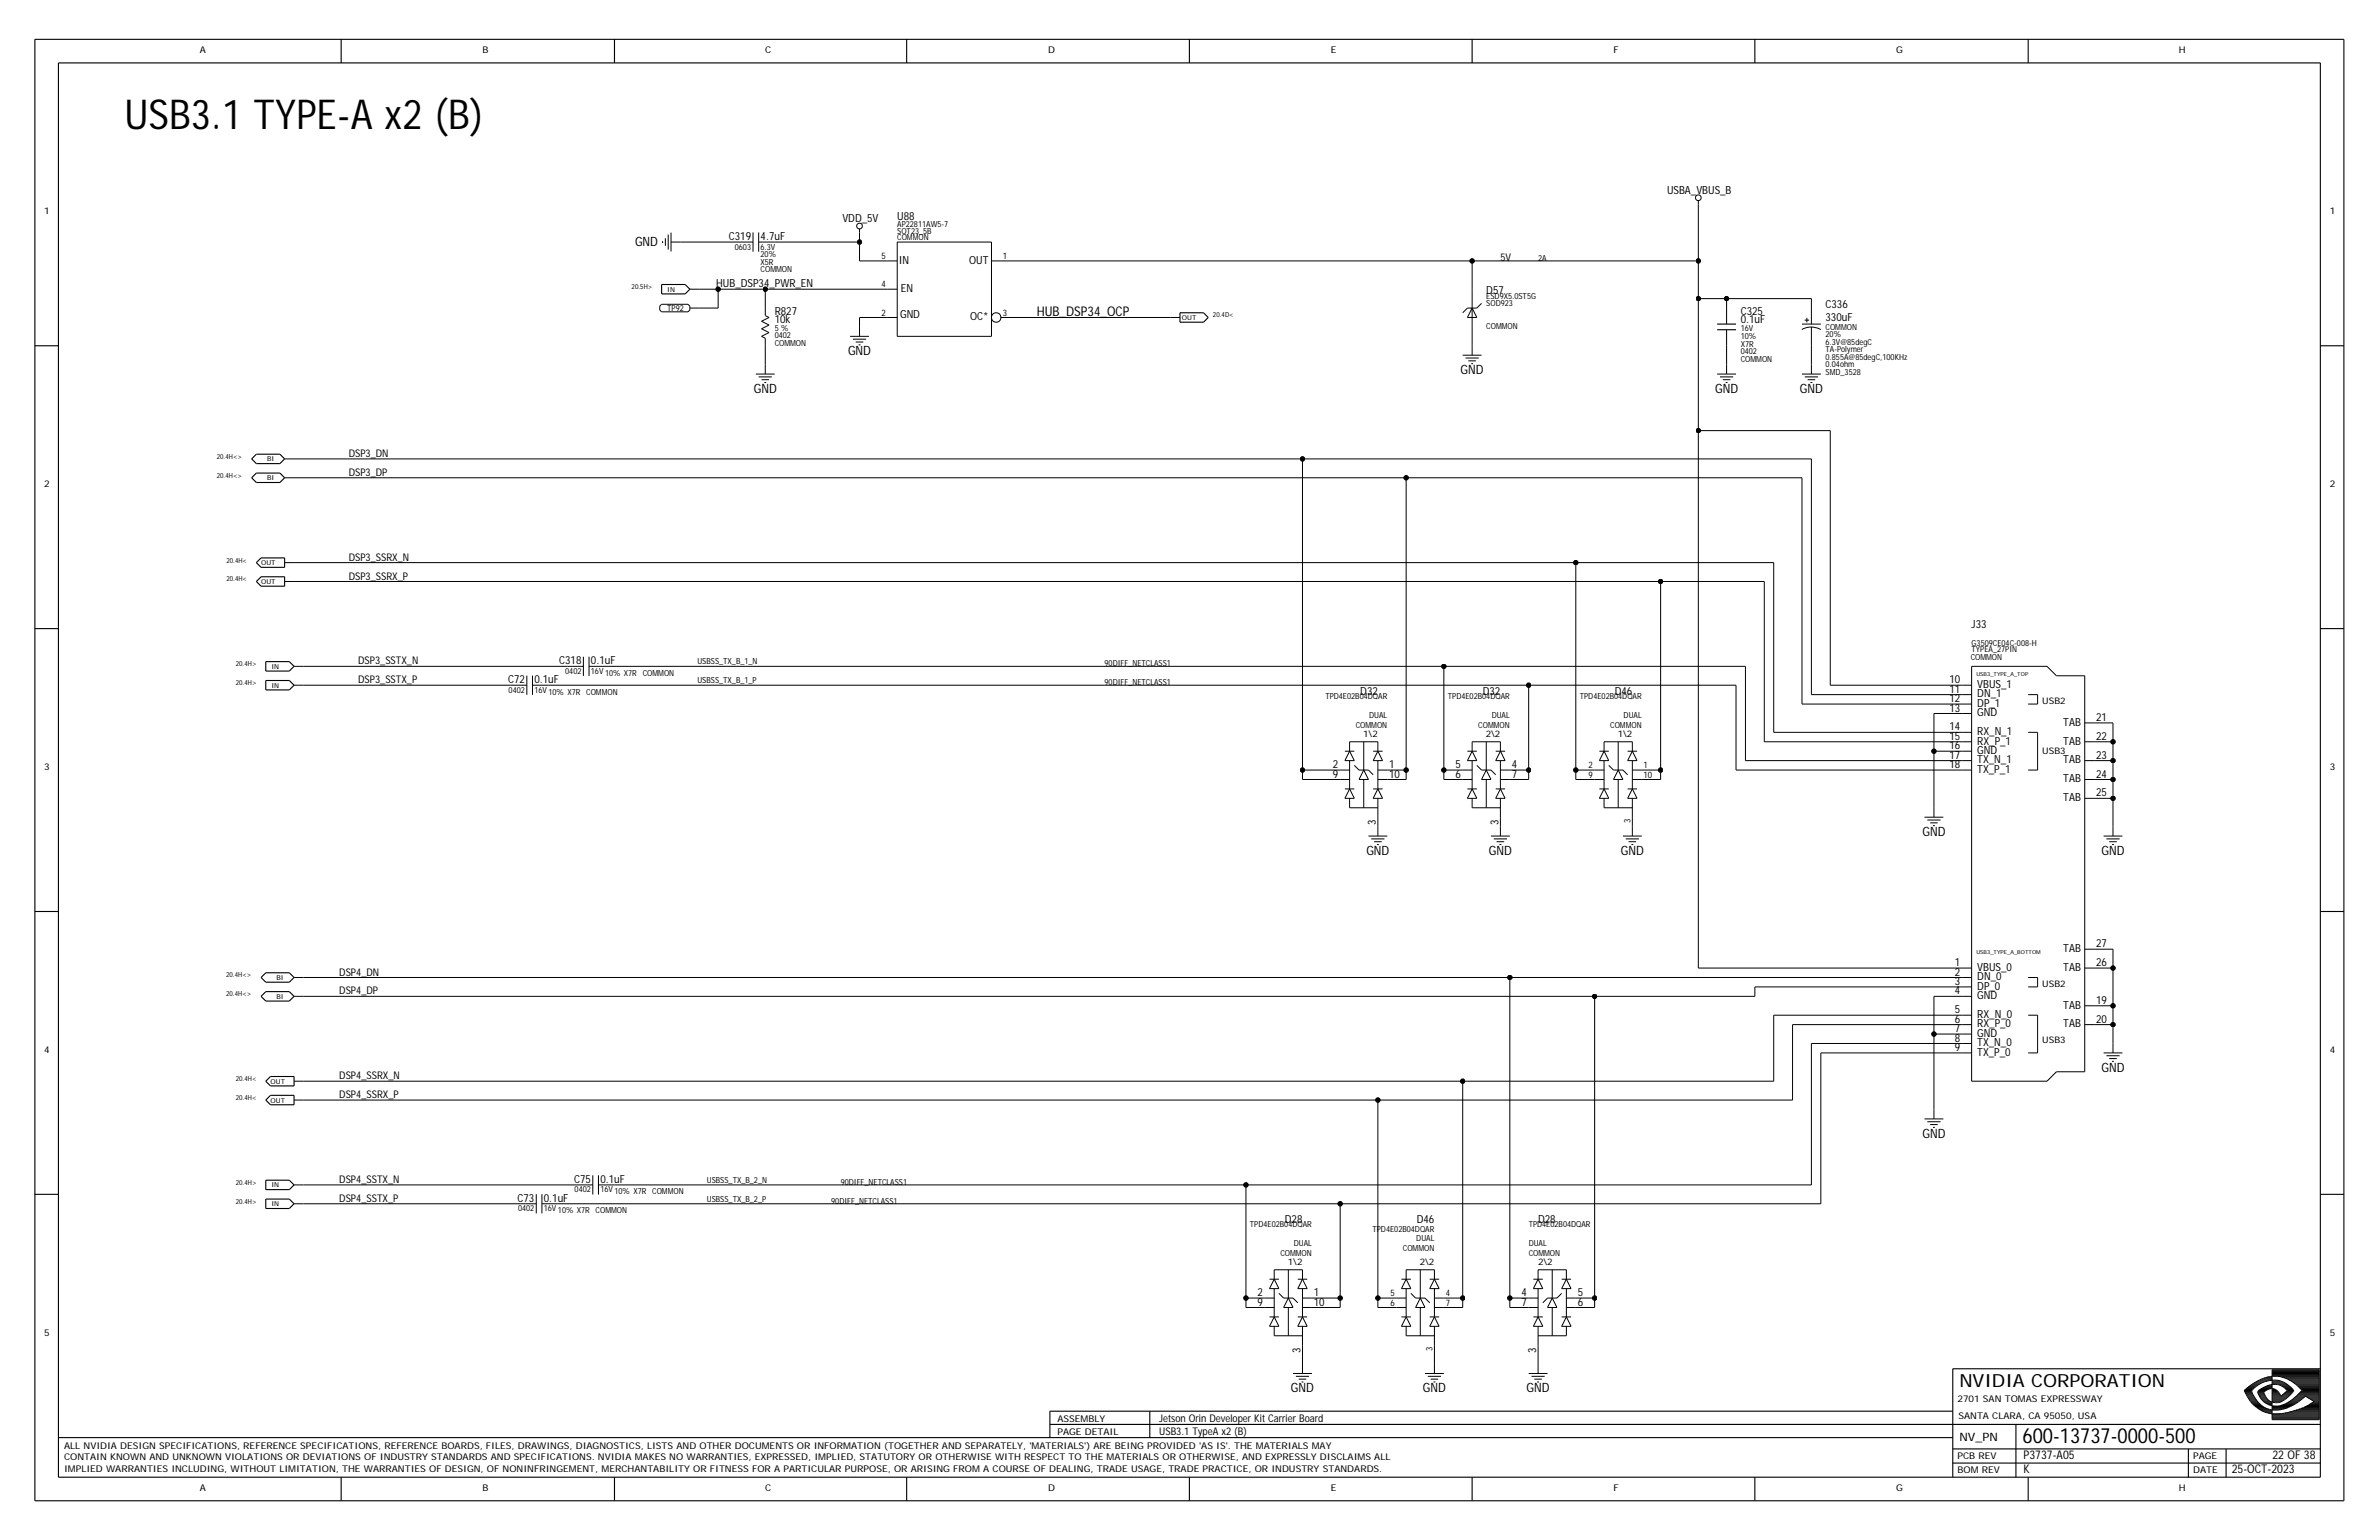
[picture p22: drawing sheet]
<svg xmlns="http://www.w3.org/2000/svg" width="432mm" height="279mm" viewBox="0 0 432 279" stroke-linecap="round" stroke-linejoin="round" font-family="sans-serif">
<defs><g id="words">
<text font-size="7.5" x="22.6" y="23.4">USB3.1 TYPE-A x2 (B)</text>
<text font-size="3.8" x="367.1" y="261.8">600-13737-0000-500</text>
<text font-size="3.3" x="355.6" y="251.6">NVIDIA CORPORATION</text>
<text font-size="2.4" x="188.2" y="57.3">HUB_DSP34_OCP</text>
<g font-size="2.3">
<text x="115.3" y="44.6">GND</text>
<text x="153.9" y="64.4">GND</text>
<text x="136.8" y="71.3">GND</text>
<text x="265.1" y="67.9">GND</text>
<text x="311.3" y="71.3">GND</text>
<text x="326.7" y="71.3">GND</text>
<text x="248" y="155.1">GND</text>
<text x="270.2" y="155.1">GND</text>
<text x="294.2" y="155.1">GND</text>
<text x="348.9" y="151.7">GND</text>
<text x="381.4" y="155.1">GND</text>
<text x="381.4" y="194.5">GND</text>
<text x="348.9" y="206.4">GND</text>
<text x="234.3" y="252.6">GND</text>
<text x="258.3" y="252.6">GND</text>
<text x="277.1" y="252.6">GND</text>
</g>
<g font-size="2.2">
<text x="367.3" y="267.3">K</text>
<text x="367.3" y="264.8">P3737-A05</text>
<text x="405.1" y="267.3">25-OCT-2023</text>
<text x="412.5" y="264.8">22 OF 38</text>
</g>
<text font-size="2.1" x="355.6" y="261.5">NV_PN</text>
<g font-size="2">
<text x="302.6" y="35.2">USBA_VBUS_B</text>
<text x="152.9" y="40.3">VDD_5V</text>
<text x="162.9" y="40">U88</text>
<text x="132.3" y="43.6">C319</text>
<text x="138" y="43.6">4.7uF</text>
<text x="163.1" y="47.9">IN</text>
<text x="175.9" y="47.9">OUT</text>
<text x="130" y="52.1">HUB_DSP34_PWR_EN</text>
<text x="163.5" y="53">EN</text>
<text x="269.8" y="53.3">D57</text>
<text x="140.6" y="58.6">10k</text>
<text x="140.6" y="57.1">R827</text>
<text x="163.4" y="57.7">GND</text>
<text x="176.1" y="58.1">OC*</text>
<text x="315.9" y="58.6">0.1uF</text>
<text x="316" y="57.1">C325</text>
<text x="331.3" y="58.3">330uF</text>
<text x="331.3" y="55.9">C336</text>
<text x="357.9" y="113.9">J33</text>
<text x="92.2" y="124">C72</text>
<text x="97" y="124">0.1uF</text>
<text x="101.5" y="120.6">C318</text>
<text x="107.3" y="120.6">0.1uF</text>
<text x="353.8" y="125.7">11</text>
<text x="353.8" y="124">10</text>
<text x="358.9" y="124.8">VBUS_1</text>
<text x="246.9" y="126">D32</text>
<text x="269.1" y="126">D32</text>
<text x="293.1" y="126">D46</text>
<text x="353.8" y="127.4">12</text>
<text x="353.8" y="129.1">13</text>
<text x="358.9" y="126.5">DN_1</text>
<text x="358.9" y="128.3">DP_1</text>
<text x="358.9" y="130">GND</text>
<text x="374.5" y="131.7">TAB</text>
<text x="380.4" y="130.8">21</text>
<text x="353.8" y="135.9">16</text>
<text x="353.8" y="132.5">14</text>
<text x="353.8" y="134.2">15</text>
<text x="353.8" y="137.7">17</text>
<text x="358.9" y="136.8">GND</text>
<text x="358.9" y="135.1">RX_P_1</text>
<text x="358.9" y="133.4">RX_N_1</text>
<text x="374.5" y="135.1">TAB</text>
<text x="380.4" y="134.2">22</text>
<text x="380.4" y="137.7">23</text>
<text x="241.9" y="139.4">2</text>
<text x="241.9" y="141.1">9</text>
<text x="252.1" y="139.4">1</text>
<text x="252.1" y="141.1">10</text>
<text x="264.2" y="139.4">5</text>
<text x="264.2" y="141.1">6</text>
<text x="274.4" y="139.4">4</text>
<text x="274.4" y="141.1">7</text>
<text x="353.8" y="139.4">18</text>
<text x="358.9" y="140.2">TX_P_1</text>
<text x="358.9" y="138.5">TX_N_1</text>
<text x="374.5" y="138.5">TAB</text>
<text x="374.5" y="141.9">TAB</text>
<text x="380.4" y="141.1">24</text>
<text x="249.7" y="149.6" transform="rotate(-90 249.7 149.6)">3</text>
<text x="272" y="149.6" transform="rotate(-90 272 149.6)">3</text>
<text x="374.5" y="145.4">TAB</text>
<text x="380.4" y="144.5">25</text>
<text x="374.5" y="172.7">TAB</text>
<text x="380.4" y="171.9">27</text>
<text x="354.8" y="177">2</text>
<text x="354.8" y="178.7">3</text>
<text x="354.8" y="175.3">1</text>
<text x="358.9" y="176.1">VBUS_0</text>
<text x="358.9" y="177.9">DN_0</text>
<text x="358.9" y="179.6">DP_0</text>
<text x="374.5" y="176.1">TAB</text>
<text x="380.4" y="175.3">26</text>
<text x="354.8" y="180.4">4</text>
<text x="354.8" y="183.8">5</text>
<text x="354.8" y="185.6">6</text>
<text x="358.9" y="181.3">GND</text>
<text x="358.9" y="184.7">RX_N_0</text>
<text x="374.5" y="183">TAB</text>
<text x="380.4" y="182.1">19</text>
<text x="380.4" y="185.6">20</text>
<text x="354.8" y="187.3">7</text>
<text x="354.8" y="189">8</text>
<text x="354.8" y="190.7">9</text>
<text x="358.9" y="189.8">TX_N_0</text>
<text x="358.9" y="188.1">GND</text>
<text x="358.9" y="186.4">RX_P_0</text>
<text x="358.9" y="191.5">TX_P_0</text>
<text x="374.5" y="186.4">TAB</text>
<text x="104.2" y="214.6">C75</text>
<text x="109" y="214.6">0.1uF</text>
<text x="93.9" y="218.1">C73</text>
<text x="98.7" y="218.1">0.1uF</text>
<text x="233.2" y="221.8">D28</text>
<text x="257.2" y="221.8">D46</text>
<text x="279.2" y="221.8">D28</text>
<text x="228.2" y="235.2">2</text>
<text x="228.2" y="236.9">9</text>
<text x="238.5" y="235.2">1</text>
<text x="238.5" y="236.9">10</text>
<text x="276.1" y="235.2">4</text>
<text x="276.1" y="236.9">7</text>
<text x="286.4" y="235.2">5</text>
<text x="286.4" y="236.9">6</text>
<text x="236.1" y="245.4" transform="rotate(-90 236.1 245.4)">3</text>
<text x="278.8" y="245.4" transform="rotate(-90 278.8 245.4)">3</text>
</g>
<g font-size="1.9">
<text x="272.3" y="47.3">5V</text>
<text x="63.3" y="82.9">DSP3_DN</text>
<text x="63.3" y="86.3">DSP3_DP</text>
<text x="63.3" y="101.7">DSP3_SSRX_N</text>
<text x="63.3" y="105.2">DSP3_SSRX_P</text>
<text x="65" y="124">DSP3_SSTX_P</text>
<text x="65" y="120.6">DSP3_SSTX_N</text>
<text x="61.6" y="177">DSP4_DN</text>
<text x="61.6" y="180.4">DSP4_DP</text>
<text x="61.6" y="195.8">DSP4_SSRX_N</text>
<text x="61.6" y="199.2">DSP4_SSRX_P</text>
<text x="61.6" y="214.6">DSP4_SSTX_N</text>
<text x="61.6" y="218.1">DSP4_SSTX_P</text>
<text x="210.4" y="257.9">Jetson Orin Developer Kit Carrier Board</text>
<text x="210.4" y="260.3">USB3.1 TypeA x2 (B)</text>
</g>
<g font-size="1.7">
<text x="36.3" y="9.7">A</text>
<text x="87.6" y="9.7">B</text>
<text x="138.9" y="9.7">C</text>
<text x="190.2" y="9.7">D</text>
<text x="241.5" y="9.7">E</text>
<text x="292.9" y="9.7">F</text>
<text x="344.2" y="9.7">G</text>
<text x="395.5" y="9.7">H</text>
<text x="8" y="38.8">1</text>
<text x="422.9" y="38.8">1</text>
<text x="8" y="88.4">2</text>
<text x="422.9" y="88.4">2</text>
<text x="8" y="139.7">3</text>
<text x="422.9" y="139.7">3</text>
<text x="8" y="191">4</text>
<text x="422.9" y="191">4</text>
<text x="8" y="242.3">5</text>
<text x="422.9" y="242.3">5</text>
<text x="191.9" y="257.9">ASSEMBLY</text>
<text x="355.3" y="254.3">2701 SAN TOMAS EXPRESSWAY</text>
<text x="355.5" y="257.4">SANTA CLARA, CA 95050, USA</text>
<text x="11.6" y="262.9">ALL NVIDIA DESIGN SPECIFICATIONS, REFERENCE SPECIFICATIONS, REFERENCE BOARDS, FILES, DRAWINGS, DIAGNOSTICS, LISTS AND OTHER DOCUMENTS OR INFORMATION (TOGETHER AND SEPARATELY, 'MATERIALS') ARE BEING PROVIDED 'AS IS'. THE MATERIALS MAY</text>
<text x="191.9" y="260.3">PAGE DETAIL</text>
<text x="11.6" y="264.9">CONTAIN KNOWN AND UNKNOWN VIOLATIONS OR DEVIATIONS OF INDUSTRY STANDARDS AND SPECIFICATIONS. NVIDIA MAKES NO WARRANTIES, EXPRESSED, IMPLIED, STATUTORY OR OTHERWISE WITH RESPECT TO THE MATERIALS OR OTHERWISE, AND EXPRESSLY DISCLAIMS ALL</text>
<text x="11.6" y="267.2">IMPLIED WARRANTIES INCLUDING, WITHOUT LIMITATION, THE WARRANTIES OF DESIGN, OF NONINFRINGEMENT, MERCHANTABILITY OR FITNESS FOR A PARTICULAR PURPOSE, OR ARISING FROM A COURSE OF DEALING, TRADE USAGE, TRADE PRACTICE, OR INDUSTRY STANDARDS.</text>
<text x="355.3" y="267.3">BOM REV</text>
<text x="355.3" y="264.8">PCB REV</text>
<text x="398.1" y="264.8">PAGE</text>
<text x="398.1" y="267.3">DATE</text>
<text x="36.3" y="270.6">A</text>
<text x="87.6" y="270.6">B</text>
<text x="138.9" y="270.6">C</text>
<text x="190.2" y="270.6">D</text>
<text x="241.5" y="270.6">E</text>
<text x="292.9" y="270.6">F</text>
<text x="344.2" y="270.6">G</text>
<text x="395.5" y="270.6">H</text>
</g>
<g font-size="1.6">
<text x="160" y="47">5</text>
<text x="182" y="47">1</text>
<text x="160" y="52.1">4</text>
<text x="160" y="57.3">2</text>
<text x="182" y="57.3">3</text>
<text x="370.7" y="127.7">USB2</text>
<text x="247.4" y="133.7">1\2</text>
<text x="269.7" y="133.7">2\2</text>
<text x="293.6" y="133.7">1\2</text>
<text x="370.7" y="136.8">USB3</text>
<text x="288.3" y="139.4">2</text>
<text x="288.3" y="141.1">9</text>
<text x="298.3" y="139.4">1</text>
<text x="298.3" y="141.1">10</text>
<text x="295.9" y="149.4" transform="rotate(-90 295.9 149.4)">3</text>
<text x="370.7" y="179.1">USB2</text>
<text x="370.7" y="189.3">USB3</text>
<text x="233.7" y="229.5">1\2</text>
<text x="257.7" y="229.5">2\2</text>
<text x="279.2" y="229.5">2\2</text>
<text x="252.4" y="235.2">5</text>
<text x="252.4" y="236.9">6</text>
<text x="262.4" y="235.2">4</text>
<text x="262.4" y="236.9">7</text>
<text x="260" y="245.2" transform="rotate(-90 260 245.2)">3</text>
</g>
<g font-size="1.5">
<text x="162.9" y="41.2">AP22811AW5-7</text>
<text x="133.4" y="45.3">0603</text>
<text x="138" y="46.7">20%</text>
<text x="138" y="45.3">6.3V</text>
<text x="162.9" y="43.6">COMMON</text>
<text x="162.9" y="42.4">SOT23_5B</text>
<text x="279.2" y="47.3">2A</text>
<text x="138" y="49.4">COMMON</text>
<text x="138" y="48">X5R</text>
<text x="121.1" y="56.3">TP92</text>
<text x="140.6" y="60">5 %</text>
<text x="269.8" y="55.5">SOD923</text>
<text x="269.8" y="54.2">ESD9X5.0ST5G</text>
<text x="269.8" y="59.7">COMMON</text>
<text x="316" y="60">16V</text>
<text x="331.3" y="59.8">COMMON</text>
<text x="140.6" y="61.4">0402</text>
<text x="140.6" y="62.7">COMMON</text>
<text x="316" y="64.3">0402</text>
<text x="316" y="61.5">10%</text>
<text x="316" y="62.9">X7R</text>
<text x="316" y="65.6">COMMON</text>
<text x="331.3" y="65.3">0.855A@85degC,100KHz</text>
<text x="331.3" y="62.6">6.3V@85degC</text>
<text x="331.3" y="61.2">20%</text>
<text x="331.3" y="63.9">TA-Polymer</text>
<text x="331.3" y="68">SMD_3528</text>
<text x="331.3" y="66.7">0.04ohm</text>
<text x="357.7" y="119.7">COMMON</text>
<text x="357.9" y="118.3">TYPEA_27PIN</text>
<text x="357.9" y="117.1">G3509CE04C-008-H</text>
<text x="92.3" y="125.7">0402</text>
<text x="97" y="125.7">16V 10% X7R COMMON</text>
<text x="102.6" y="122.3">0402</text>
<text x="107.3" y="122.3">16V 10% X7R COMMON</text>
<text x="126.6" y="124">USBSS_TX_B_1_P</text>
<text x="126.6" y="120.6">USBSS_TX_B_1_N</text>
<text x="200.5" y="124.3">90DIFF_NETCLASS1</text>
<text x="200.5" y="120.9">90DIFF_NETCLASS1</text>
<text x="240.6" y="126.9">TPD4E02B04DQAR</text>
<text x="248.5" y="130.3">DUAL</text>
<text x="262.8" y="126.9">TPD4E02B04DQAR</text>
<text x="270.7" y="130.3">DUAL</text>
<text x="286.7" y="126.9">TPD4E02B04DQAR</text>
<text x="294.7" y="130.3">DUAL</text>
<text x="246.1" y="132">COMMON</text>
<text x="268.3" y="132">COMMON</text>
<text x="292.3" y="132">COMMON</text>
<text x="128.3" y="214.6">USBSS_TX_B_2_N</text>
<text x="152.6" y="215">90DIFF_NETCLASS1</text>
<text x="94" y="219.8">0402</text>
<text x="98.7" y="219.8">16V 10% X7R COMMON</text>
<text x="104.3" y="216.3">0402</text>
<text x="109" y="216.3">16V 10% X7R COMMON</text>
<text x="128.3" y="218.1">USBSS_TX_B_2_P</text>
<text x="150.9" y="218.4">90DIFF_NETCLASS1</text>
<text x="226.9" y="222.7">TPD4E02B04DQAR</text>
<text x="232.4" y="227.8">COMMON</text>
<text x="234.8" y="226.1">DUAL</text>
<text x="249.1" y="223.5">TPD4E02B04DQAR</text>
<text x="254.6" y="227">COMMON</text>
<text x="257.1" y="225.2">DUAL</text>
<text x="277.5" y="222.7">TPD4E02B04DQAR</text>
<text x="277.5" y="226.1">DUAL</text>
<text x="277.5" y="227.8">COMMON</text>
</g>
<g font-size="1.3">
<text x="114.6" y="52.5">20.5H&gt;</text>
<text x="220.2" y="57.6">20.4D&lt;</text>
<text x="39.3" y="83.3">20.4H&lt;&gt;</text>
<text x="39.3" y="86.7">20.4H&lt;&gt;</text>
<text x="41.1" y="102.1">20.4H&lt;</text>
<text x="41.1" y="105.5">20.4H&lt;</text>
<text x="42.8" y="124.3">20.4H&gt;</text>
<text x="42.8" y="120.9">20.4H&gt;</text>
<text x="41.1" y="177.3">20.4H&lt;&gt;</text>
<text x="41.1" y="180.8">20.4H&lt;&gt;</text>
<text x="42.8" y="196.2">20.4H&lt;</text>
<text x="42.8" y="199.6">20.4H&lt;</text>
<text x="42.8" y="215">20.4H&gt;</text>
<text x="42.8" y="218.4">20.4H&gt;</text>
</g>
<g font-size="1.2">
<text x="121.1" y="52.9">IN</text>
<text x="214.5" y="58">OUT</text>
<text x="48.5" y="83.7">BI</text>
<text x="48.5" y="87.1">BI</text>
<text x="47.4" y="105.9">OUT</text>
<text x="47.4" y="102.5">OUT</text>
<text x="49.3" y="121.3">IN</text>
<text x="49.3" y="124.8">IN</text>
<text x="50.2" y="177.8">BI</text>
<text x="50.2" y="181.2">BI</text>
<text x="49.1" y="196.6">OUT</text>
<text x="49.1" y="200">OUT</text>
<text x="49.3" y="215.4">IN</text>
<text x="49.3" y="218.8">IN</text>
</g>
<g font-size="1">
<text x="358.7" y="122.6">USB3_TYPE_A_TOP</text>
<text x="358.7" y="173.1">USB3_TYPE_A_BOTTOM</text>
</g>
</g></defs>
<g fill="none" stroke="#000" stroke-width=".18">
<path d="M308.3 37.1v10.2zM308.3 36.4v.7zM119.7 56.2l.4 .4zM119.7 55.5v.7zM119.7 55.5l.4-.3zM120.1 56.6h4.8zM120.1 55.2h4.8zM120.3 43.7v.4zM120.8 43.2v1.4zM121.3 42.5v2.8zM121.8 43.9h1.7zM121.8 42.2v3.4z"/>
<path d="M123.5 43.9h10.3zM124.9 55.2l.3 .3zM125.2 52.5h1.7zM125.2 55.9h1.7zM125.2 56.2l-.3 .4zM125.2 55.5v.7zM126.9 52.5h3.4zM126.9 55.9h3.4zM130.3 52.5h8.6zM130.3 52.5v3.4zM133.8 43.9h2.9zM136.7 42.2v3.5z"/>
<path d="M137.7 43.9h2.9zM137.7 42.2v3.5zM138.2 59.7l1.4 .6zM138.2 58.3l1.4-.7zM138.2 59.7l1.4-.7zM138.2 58.3l1.4 .7zM138.9 52.5h22.2zM138.9 52.5v3.4zM138.9 55.9v1.4zM138.9 57.3l.7 .3zM140.6 43.9h15.4zM156 47.3h5.1z"/>
<path d="M156 43.9v3.4zM156 42.2v1.7zM156 57.6h5.1zM156 57.6v1.7zM156 41.5v.7zM156 59.3v1.7zM161.1 57.6h1.8zM161.1 52.5h1.8zM161.1 47.3h1.8zM162.9 43.9h17.1zM162.9 43.9v17.1zM180 47.3h1.7z"/>
<path d="M180 43.9v17.1zM181.7 47.3h85.5zM181.7 57.6h30.8zM212.5 57.6h1.7zM266.3 57.6h1.8zM266.3 55.9l-.8 .8zM266.3 55.9h1.8zM267.2 59.3v3.4zM267.2 47.3h41.1zM267.2 47.3v5.2zM267.2 55.9l.9 1.7zM267.2 55.9l-.9 1.7z"/>
<path d="M267.2 52.5v6.8zM268.1 55.9l.8-.9zM308.3 47.3v6.9zM308.3 54.2h5.1zM308.3 54.2v23.9zM313.4 54.2h15.4zM313.4 54.2v1.7zM313.4 59.8v2.9zM313.4 55.9v2.9zM327 59.8a3.5 3.5 0 0 1 3.5 0M327.1 58.8h3.4zM327.5 58.1h.9z"/>
<path d="M328 57.7v.8zM328.8 54.2v1.7zM328.8 59.3v3.4zM328.8 55.9v2.9zM137.2 67.9h3.4zM137.7 68.4h2.4zM138.2 61l.7 .4zM138.2 61l1.4-.7zM138.2 68.9h1.4zM138.7 69.4h.4zM138.9 62.7v3.5zM138.9 61.4v1.3z"/>
<path d="M138.9 66.2v1.7zM154.3 61h3.4zM154.8 61.5h2.4zM155.3 62h1.4zM155.8 62.6h.4zM162.9 61h17.1zM265.5 64.4h3.4zM266 65h2.4zM266.5 65.5h1.4zM267 66h.4zM267.2 62.7v1.7zM308.3 78.1h23.9z"/>
<path d="M308.3 78.1v97.5zM311.7 67.9h3.4zM312.2 68.4h2.4zM312.7 68.9h1.4zM313.2 69.4h.4zM313.4 62.7v3.5zM313.4 66.2v1.7zM327.1 67.9h3.4zM327.6 68.4h2.4zM328.1 68.9h1.4zM328.6 69.4h.4zM328.8 62.7v3.5z"/>
<path d="M328.8 66.2v1.7zM332.2 78.1v46.2zM51.7 86.7h1.7zM51.7 83.3h1.7zM53.4 86.7h201.8zM53.4 83.3h183zM236.4 83.3h92.4zM236.4 83.3v56.4zM255.2 86.7h71.9zM255.2 86.7v53zM327.1 86.7v41zM328.8 83.3v42.7z"/>
<path d="M51.7 105.5h1.7zM51.7 102.1h1.7zM53.4 102.1h232.6zM53.4 105.5h248zM105.9 119.1v3.5zM106.9 119.1v3.5zM286 102.1h35.9zM286 102.1v37.6zM301.4 105.5h18.8zM301.4 105.5v34.2zM320.2 105.5v29.1zM321.9 102.1v30.8z"/>
<path d="M53.4 120.9h1.7zM53.4 124.3h1.7zM55.1 120.9h47.9zM55.1 124.3h37.6zM92.7 124.3h2.9zM95.6 122.6v3.5zM96.6 124.3h3zM96.6 122.6v3.5zM99.6 124.3h177.9zM103 120.9h2.9zM106.9 120.9h2.9zM109.8 120.9h152.3z"/>
<path d="M236.4 139.7h6.8zM236.4 139.7v1.7zM243.2 139.7h1.8zM244.1 138h1.7zM244.1 136.3h1.7zM245 138v5.1zM245 134.6h5.1zM245 136.3l-.9 1.7zM245 134.6v1.7zM245 136.3l.8 1.7zM245.8 138.9l.9 .8zM246.7 139.7h1.7z"/>
<path d="M247.5 139.7l.9 1.7zM247.5 139.7l-.8 1.7zM247.5 134.6v5.1zM248.4 139.7l.8 .9zM249.2 136.3h1.7zM249.2 138h1.7zM250.1 139.7h1.7zM250.1 138v5.1zM250.1 136.3l-.9 1.7zM250.1 136.3l.8 1.7zM250.1 134.6v1.7zM251.8 139.7h3.4z"/>
<path d="M255.2 139.7v1.7zM262.1 120.9h54.7zM262.1 120.9v18.8zM262.1 139.7h3.4zM262.1 139.7v1.7zM265.5 139.7h1.7zM266.3 138h1.8zM266.3 136.3h1.8zM267.2 136.3l-.9 1.7zM267.2 136.3l.9 1.7zM267.2 134.6v1.7zM267.2 134.6h5.1z"/>
<path d="M267.2 138v5.1zM268.1 138.9l.8 .8zM268.9 139.7h1.7zM269.8 139.7l.8 1.7zM269.8 139.7l-.9 1.7zM269.8 134.6v5.1zM270.6 139.7l.9 .9zM271.5 138h1.7zM271.5 136.3h1.7zM272.3 136.3l-.8 1.7zM272.3 136.3l.9 1.7zM272.3 134.6v1.7z"/>
<path d="M272.3 139.7h1.7zM272.3 138v5.1zM274 139.7h3.5zM277.5 124.3h37.6zM277.5 124.3v15.4zM277.5 139.7v1.7zM286 139.7h3.4zM286 139.7v1.7zM289.4 139.7h1.7zM290.3 138h1.7zM290.3 136.3h1.7zM291.1 138v5.1z"/>
<path d="M291.1 134.6h5.2zM291.1 136.3l-.8 1.7zM291.1 134.6v1.7zM291.1 136.3l.9 1.7zM292 138.9l.9 .8zM292.9 139.7h1.7zM293.7 139.7l.9 1.7zM293.7 139.7l-.8 1.7zM293.7 134.6v5.1zM294.6 139.7l.8 .9zM295.4 136.3h1.7zM295.4 138h1.7z"/>
<path d="M296.3 139.7h1.7zM296.3 138v5.1zM296.3 136.3l-.9 1.7zM296.3 136.3l.8 1.7zM296.3 134.6v1.7zM298 139.7h3.4zM301.4 139.7v1.7zM315.1 124.3v15.4zM315.1 139.7h41zM316.8 120.9v17.1zM316.8 138h39.3zM320.2 134.6h35.9z"/>
<path d="M321.9 132.9h34.2zM327.1 127.7h29zM328.8 126h27.3zM332.2 124.3h23.9zM351 129.4h5.1zM351 129.4v6.9zM351 136.3h5.1zM351 136.3v10.3zM356.1 139.7h1.8zM356.1 138h1.8zM356.1 136.3h1.8zM356.1 134.6h1.8z"/>
<path d="M356.1 132.9h1.8zM356.1 129.4h1.8zM356.1 124.3h1.8zM356.1 126h1.8zM356.1 127.7h1.8zM357.9 120.9h13.6zM357.9 120.9v75.3zM368.1 127.7h1.7zM368.1 126h1.7zM368.1 139.7h1.7zM368.1 132.9h1.7zM369.8 126v1.7z"/>
<path d="M369.8 132.9v6.8zM371.5 120.9l1.8 1.7zM373.3 122.6h5.1zM378.4 138h1.7zM378.4 134.6h1.7zM378.4 131.2h1.7zM378.4 122.6v71.9zM380.1 131.2h3.4zM380.1 134.6h3.4zM380.1 138h3.4zM383.5 131.2v3.4zM383.5 134.6v3.4z"/>
<path d="M383.5 138v3.4zM236.4 141.4h6.8zM243.2 141.4h1.8zM244.1 144.8h1.7zM244.1 143.1h1.7zM245 144.8v1.8zM245 143.1l-.9 1.7zM245 143.1l.8 1.7zM245 146.6h5.1zM246.7 141.4h1.7zM247.5 141.4v5.2zM248.4 151.7h3.4z"/>
<path d="M248.9 152.2h2.4zM249.2 144.8h1.7zM249.2 143.1h1.7zM249.4 152.7h1.4zM249.9 153.2h.4zM250.1 148.3v1.7zM250.1 150v1.7zM250.1 141.4h1.7zM250.1 143.1l.8 1.7zM250.1 143.1l-.9 1.7zM250.1 144.8v3.5zM251.8 141.4h3.4z"/>
<path d="M262.1 141.4h3.4zM265.5 141.4h1.7zM266.3 144.8h1.8zM266.3 143.1h1.8zM267.2 144.8v1.8zM267.2 143.1l-.9 1.7zM267.2 143.1l.9 1.7zM267.2 146.6h5.1zM268.9 141.4h1.7zM269.8 141.4v5.2zM270.6 151.7h3.4zM271.1 152.2h2.4z"/>
<path d="M271.5 144.8h1.7zM271.5 143.1h1.7zM271.6 152.7h1.4zM272.2 153.2h.3zM272.3 148.3v1.7zM272.3 143.1l.9 1.7zM272.3 143.1l-.8 1.7zM272.3 141.4h1.7zM272.3 144.8v3.5zM272.3 150v1.7zM274 141.4h3.5zM286 141.4h3.4z"/>
<path d="M289.4 141.4h1.7zM290.3 144.8h1.7zM290.3 143.1h1.7zM291.1 144.8v1.8zM291.1 143.1l-.8 1.7zM291.1 143.1l.9 1.7zM291.1 146.6h5.2zM292.9 141.4h1.7zM293.7 141.4v5.2zM294.6 151.7h3.4zM295.1 152.2h2.4zM295.4 144.8h1.7z"/>
<path d="M295.4 143.1h1.7zM295.6 152.7h1.4zM296.1 153.2h.3zM296.3 148.3v1.7zM296.3 150v1.7zM296.3 141.4h1.7zM296.3 143.1l.8 1.7zM296.3 143.1l-.9 1.7zM296.3 144.8v3.5zM298 141.4h3.4zM349.3 148.3h3.4zM349.8 148.8h2.4z"/>
<path d="M350.3 149.3h1.4zM350.8 149.8h.4zM351 146.6v1.7zM378.4 144.8h1.7zM378.4 141.4h1.7zM380.1 141.4h3.4zM380.1 144.8h3.4zM381.8 151.7h3.4zM382.3 152.2h2.4zM382.8 152.7h1.4zM383.3 153.2h.4zM383.5 141.4v3.4z"/>
<path d="M383.5 144.8v5.2zM383.5 150v1.7zM53.4 177.3h1.7zM55.1 177.3h218.9zM274 177.3h82.1zM274 177.3v58.2zM308.3 175.6h47.8zM318.5 179.1h37.6zM318.5 179.1v1.7zM356.1 177.3h1.8zM356.1 179.1h1.8zM356.1 175.6h1.8z"/>
<path d="M368.1 179.1h1.7zM368.1 177.3h1.7zM369.8 177.3v1.8zM378.4 172.2h1.7zM378.4 175.6h1.7zM380.1 172.2h3.4zM380.1 175.6h3.4zM383.5 172.2v3.4zM383.5 175.6v6.9zM53.4 180.8h1.7zM53.4 196.2h1.7zM53.4 199.6h1.7z"/>
<path d="M55.1 199.6h195zM55.1 196.2h210.4zM55.1 180.8h234.3zM250.1 199.6h75.3zM250.1 199.6v35.9zM265.5 196.2h56.4zM265.5 196.2v39.3zM289.4 180.8h29.1zM289.4 180.8v54.7zM321.9 184.2h34.2zM321.9 184.2v12zM325.4 185.9h30.7z"/>
<path d="M325.4 185.9v13.7zM328.8 189.3h27.3zM328.8 189.3v25.7zM330.5 191h25.6zM330.5 191v27.4zM351 180.8h5.1zM351 180.8v6.8zM351 187.6h5.1zM351 187.6v13.7zM356.1 191h1.8zM356.1 189.3h1.8zM356.1 187.6h1.8z"/>
<path d="M356.1 185.9h1.8zM356.1 180.8h1.8zM356.1 184.2h1.8zM357.9 196.2h13.6zM368.1 191h1.7zM368.1 184.2h1.7zM369.8 184.2v6.8zM371.5 196.2l1.8-1.7zM373.3 194.5h5.1zM378.4 185.9h1.7zM378.4 182.5h1.7zM380.1 182.5h3.4z"/>
<path d="M380.1 185.9h3.4zM381.8 191h3.4zM382.3 191.5h2.4zM382.8 192.1h1.4zM383.3 192.6h.4zM383.5 182.5v3.4zM383.5 185.9v3.4zM383.5 189.3v1.7zM53.4 215h1.7zM53.4 218.4h1.7zM55.1 218.4h39.3zM55.1 215h49.6z"/>
<path d="M94.4 218.4h2.9zM97.3 216.7v3.4zM98.4 218.4h2.9zM98.4 216.7v3.4zM101.3 218.4h141.9zM104.7 215h2.9zM107.6 213.2v3.5zM108.6 215h2.9zM108.6 213.2v3.5zM111.5 215h114.6zM226.1 215h102.7zM226.1 215v20.5z"/>
<path d="M243.2 218.4h87.3zM243.2 218.4v17.1zM349.3 203h3.4zM349.8 203.5h2.4zM350.3 204h1.4zM350.8 204.5h.4zM351 201.3v1.7zM226.1 235.5h3.5zM226.1 235.5v1.7zM226.1 237.2h3.5zM229.6 235.5h1.7zM229.6 237.2h1.7z"/>
<path d="M230.4 238.9h1.7zM230.4 233.8h1.7zM230.4 232.1h1.7zM231.3 238.9l-.9 1.7zM231.3 238.9l.8 1.7zM231.3 233.8v5.1zM231.3 230.4h5.1zM231.3 232.1l-.9 1.7zM231.3 230.4v1.7zM231.3 232.1l.8 1.7zM232.1 234.7l.9 .8zM233 235.5h1.7z"/>
<path d="M233 237.2h1.7zM233.8 237.2v5.1zM233.8 235.5l.9 1.7zM233.8 235.5l-.8 1.7zM233.8 230.4v5.1zM234.7 235.5l.9 .9zM235.6 238.9h1.7zM235.6 232.1h1.7zM235.6 233.8h1.7zM236.4 235.5h1.7zM236.4 237.2h1.7zM236.4 238.9l.9 1.7z"/>
<path d="M236.4 238.9l-.8 1.7zM236.4 233.8v5.1zM236.4 232.1l-.8 1.7zM236.4 232.1l.9 1.7zM236.4 230.4v1.7zM238.1 235.5h5.1zM238.1 237.2h5.1zM243.2 235.5v1.7zM250.1 235.5v1.7zM250.1 235.5h3.4zM250.1 237.2h3.4zM253.5 235.5h1.7z"/>
<path d="M253.5 237.2h1.7zM254.4 233.8h1.7zM254.4 232.1h1.7zM254.4 238.9h1.7zM255.2 238.9l-.8 1.7zM255.2 238.9l.9 1.7zM255.2 232.1l-.8 1.7zM255.2 232.1l.9 1.7zM255.2 230.4v1.7zM255.2 230.4h5.2zM255.2 233.8v5.1zM256.1 234.7l.8 .8z"/>
<path d="M256.9 235.5h1.7zM256.9 237.2h1.7zM257.8 237.2v5.1zM257.8 235.5l.8 1.7zM257.8 235.5l-.9 1.7zM257.8 230.4v5.1zM258.6 235.5l.9 .9zM259.5 233.8h1.7zM259.5 232.1h1.7zM259.5 238.9h1.7zM260.4 238.9l.8 1.7zM260.4 238.9l-.9 1.7z"/>
<path d="M260.4 232.1l-.9 1.7zM260.4 232.1l.8 1.7zM260.4 230.4v1.7zM260.4 235.5h1.7zM260.4 237.2h1.7zM260.4 233.8v5.1zM262.1 235.5h3.4zM262.1 237.2h3.4zM265.5 235.5v1.7zM274 235.5h3.5zM274 235.5v1.7zM274 237.2h3.5z"/>
<path d="M277.5 235.5h1.7zM277.5 237.2h1.7zM278.3 233.8h1.7zM278.3 232.1h1.7zM278.3 238.9h1.7zM279.2 238.9l-.9 1.7zM279.2 238.9l.8 1.7zM279.2 232.1l.8 1.7zM279.2 232.1l-.9 1.7zM279.2 230.4v1.7zM279.2 230.4h5.1zM279.2 233.8v5.1z"/>
<path d="M280 236.4l.9-.9zM280.9 235.5h1.7zM280.9 237.2h1.7zM281.7 237.2v5.1zM281.7 235.5l-.8 1.7zM281.7 235.5l.9 1.7zM281.7 230.4v5.1zM282.6 235.5l.8-.8zM283.4 233.8h1.8zM283.4 232.1h1.8zM283.4 238.9h1.8zM284.3 238.9l.9 1.7z"/>
<path d="M284.3 238.9l-.9 1.7zM284.3 232.1l.9 1.7zM284.3 232.1l-.9 1.7zM284.3 230.4v1.7zM284.3 235.5h1.7zM284.3 237.2h1.7zM284.3 233.8v5.1zM286 235.5h3.4zM286 237.2h3.4zM289.4 235.5v1.7zM230.4 240.6h1.7zM231.3 240.6v1.7z"/>
<path d="M231.3 242.3h5.1zM234.7 249.2h3.4zM235.2 249.7h2.4zM235.6 240.6h1.7zM235.7 250.2h1.4zM236.2 250.7h.4zM236.4 244.1v3.4zM236.4 247.5v1.7zM236.4 240.6v3.5zM254.4 240.6h1.7zM255.2 240.6v1.7zM255.2 242.3h5.2z"/>
<path d="M258.6 249.2h3.5zM259.2 249.7h2.4zM259.5 240.6h1.7zM259.7 250.2h1.3zM260.2 250.7h.3zM260.4 244.1v3.4zM260.4 247.5v1.7zM260.4 240.6v3.5zM277.5 249.2h3.4zM278 249.7h2.4zM278.3 240.6h1.7zM278.5 250.2h1.4z"/>
<path d="M279 250.7h.3zM279.2 244.1v3.4zM279.2 247.5v1.7zM279.2 242.3h5.1zM279.2 240.6v3.5zM283.4 240.6h1.8zM284.3 240.6v1.7zM407.4 252.3h1.3M407.4 252.4h1.3M407.5 252.6h1.2M407.6 252.1h1.2M407.6 252.8h1.2"/>
<path d="M407.7 253h1.2M407.8 253.1h1.2zM407.8 251.9h1.2M407.9 253.3h1.2M407.9 251.8h1.3M408 253.5h1.2M408.1 253.6h1.2M408.2 251.6h1.2M408.2 253.8h1.2M408.3 254h1.2M408.4 251.4h1.2M408.4 254.2h1.3"/>
<path d="M408.6 254.3h1.2M408.7 251.2h1.2M408.7 254.5h1.3M408.8 254.7h1.3M408.8 252.1l-.1 .3 .2 .6M408.9 251.1h1.2M408.9 253l.8 1.2M409 254.8h1.3M409.2 255h1.3M409.2 250.9h1.3M409.4 255.2h1.3M409.5 250.7h1.4"/>
<path d="M409.6 255.3a6.1 6.1 0 0 0 5.5 1 12.1 12.1 0 0 0 4.9-2l-1.6-1a7.7 7.7 0 0 1-6.4 2.4h-.2M409.6 255.3h1.4M409.7 254.2l.2 .2a3.7 3.7 0 0 0 1.9 1.3M409.8 250.6h1.7M409.8 252.6h1.1M409.8 252.4h1.2M409.8 252.4v.1l.2 .6 .9 1.2M409.9 252.8h1M409.9 255.5h1.4M409.9 251.2l-1.1 .9M409.9 253h1.1M410 253.1h1.1z"/>
<path d="M410 252.3h1.3M410.1 255.7h1.7M410.1 253.3h1.1M410.1 250.4h3a4.4 4.4 0 0 1 2.5 1.2M410.2 252.1h1.4M410.2 253.5h1.1M410.3 253.6h1.1M410.4 255.9h2M410.4 253.8h1.1M410.5 250.2h1.9M410.6 254h1.1M410.6 251.9h1.6"/>
<path d="M410.7 256h1.7M410.8 254.2h1.1M410.8 251.8h1.6M410.9 252.6l.8 1.4M410.9 254.3h1.3M410.9 254.3l.2 .2M411 250h1.4M411.1 254.5h1.3M411.1 256.2h1.3M411.2 251.6h1.2M411.2 252.3a1.53 1.53 0 0 1 2.1 0l.1 .1M411.2 252.3l-.3 .3"/>
<path d="M411.4 254.7h1M411.5 249.9h.9M411.5 250.6l-1.6 .6M411.6 251.4h.8M411.7 254l.2 .2M411.7 256.4h.7M411.8 254.8h.6M411.9 254.2a2.14 2.14 0 0 0 1.7 .3M412.2 251.2h.2M412.4 253.1h1.5zM412.4 254.3h1.6M412.4 253h1.4"/>
<path d="M412.4 252.6h1.2M412.4 252.1h.6M412.4 253.8h2.4M412.4 252.4h1M412.4 252.3h.8M412.4 253.6h2.6M412.4 254h2.2M412.4 254.2h1.9M412.4 252.8h1.3M412.4 253.5h2.8M412.4 249.4h8.5M412.4 248.7h8.5"/>
<path d="M412.4 249.5h8.5M412.4 249h8.5M412.4 248.8h8.5M412.4 249.2h8.5M412.4 255.7h1.8M412.4 255.3h2.9M412.4 255.2h3.3M412.4 251.1h2.6M412.4 250.7h1.9M412.4 250.6h1.5M412.4 250.9h2.3M412.4 256.7h8.5"/>
<path d="M412.4 257.4h8.5M412.4 257.2h8.5M412.4 257.1h8.5M412.4 256.9h8.5M412.4 255.5h2.5M412.4 253.3h3M412.4 248.5h8.5v9.1h-8.5zM412.4 256.5h8.5M412.4 250.4l-.9 .2M413.4 249.7h7.5M413.6 254.5h.1M413.7 251.2h1.5"/>
<path d="M413.7 249.7l1.5 .5 1 .6M413.7 249.7h.1M413.8 249.7a7.9 7.9 0 0 0-6.5 2.6 6.8 6.8 0 0 0 2.3 3M414 255h2M414.1 251.4h1.3M414.2 253.1h1.4zM414.3 249.9h6.6M414.3 254.2l-.7 .3M414.4 251.6h1.2M414.4 253h1.4M414.5 254.8h1.8M414.6 251.8h1.2"/>
<path d="M414.6 252.8h1.4M414.6 254l-.3 .2M414.8 256.4h6.1M414.8 252.6h1.3M414.8 251.9h1.2M414.9 250h6M414.9 254.7h1.7M415 252.1h1.2M415 252.4h1.2M415.2 252.3h1.1M415.2 252.3l-1.2 1-.6-.9M415.2 252.3a3.2 3.2 0 0 0-4.6-.5l-.8 .6"/>
<path d="M415.2 254.5h1.7M415.2 250.2h5.7M415.5 254.3h1.6M415.5 256.2h5.4M415.5 250.4h5.4M415.6 251.6l.8 .7-1.8 1.7M415.7 254.2h1.7M415.8 250.6h5.1M416 254h1.6M416.1 250.7h4.8M416.2 256h4.7M416.2 250.8l1.6 1.5a8.3 8.3 0 0 1-3.9 2.7h-1.5l-1.3-.5"/>
<path d="M416.2 253.8h1.6M416.4 250.9h4.5M416.4 253.6h1.6M416.6 253.5h1.6M416.6 251.1h4.3M416.7 255.9h4.2M416.8 251.2h4.1M416.8 253.3h4.1M417 253.1h3.9zM417 251.4h3.9M417.1 253h3.8M417.2 251.6h3.7"/>
<path d="M417.3 255.7h3.6M417.3 252.8h3.6M417.4 251.8h3.5M417.5 252.6h3.4M417.5 251.9h3.4M417.7 252.4h3.2M417.7 252.1h3.2M417.7 255.5h3.2M417.9 252.3h3M418.2 255.3h2.7M418.5 255.2h2.4M418.7 253.5h2.2"/>
<path d="M418.9 255h2M419 253.6h1.9M419.1 254.8h1.8M419.3 253.8h1.6M419.4 254.7h1.5M419.6 254h1.3M419.7 254.5h1.2M419.9 254.2h1M419.9 254.3h1"/>
<circle cx="308.2" cy="35.9" r=".52"/>
<circle cx="156" cy="41" r=".52"/>
<circle cx="180.8" cy="57.6" r=".86"/>
</g>
<g fill="#000" stroke="#000" stroke-width=".18">
<circle cx="130.3" cy="52.5" r=".41"/>
<circle cx="138.9" cy="52.5" r=".41"/>
<circle cx="156" cy="43.9" r=".41"/>
<circle cx="267.2" cy="47.3" r=".41"/>
<circle cx="308.3" cy="54.2" r=".41"/>
<circle cx="308.3" cy="47.3" r=".41"/>
<circle cx="313.4" cy="54.2" r=".41"/>
<circle cx="308.3" cy="78.1" r=".41"/>
<circle cx="236.4" cy="83.3" r=".41"/>
<circle cx="255.2" cy="86.7" r=".41"/>
<circle cx="286" cy="102.1" r=".41"/>
<circle cx="301.4" cy="105.5" r=".41"/>
<circle cx="236.4" cy="139.7" r=".41"/>
<circle cx="255.2" cy="139.7" r=".41"/>
<circle cx="262.1" cy="120.9" r=".41"/>
<circle cx="262.1" cy="139.7" r=".41"/>
<circle cx="277.5" cy="124.3" r=".41"/>
<circle cx="277.5" cy="139.7" r=".41"/>
<circle cx="286" cy="139.7" r=".41"/>
<circle cx="301.4" cy="139.7" r=".41"/>
<circle cx="351" cy="136.3" r=".41"/>
<circle cx="383.5" cy="134.6" r=".41"/>
<circle cx="383.5" cy="138" r=".41"/>
<circle cx="383.5" cy="144.8" r=".41"/>
<circle cx="383.5" cy="141.4" r=".41"/>
<circle cx="274" cy="177.3" r=".41"/>
<circle cx="383.5" cy="175.6" r=".41"/>
<circle cx="250.1" cy="199.6" r=".41"/>
<circle cx="265.5" cy="196.2" r=".41"/>
<circle cx="289.4" cy="180.8" r=".41"/>
<circle cx="351" cy="187.6" r=".41"/>
<circle cx="383.5" cy="185.9" r=".41"/>
<circle cx="383.5" cy="182.5" r=".41"/>
<circle cx="226.1" cy="215" r=".41"/>
<circle cx="243.2" cy="218.4" r=".41"/>
<circle cx="226.1" cy="235.5" r=".41"/>
<circle cx="243.2" cy="235.5" r=".41"/>
<circle cx="250.1" cy="235.5" r=".41"/>
<circle cx="265.5" cy="235.5" r=".41"/>
<circle cx="274" cy="235.5" r=".41"/>
<circle cx="289.4" cy="235.5" r=".41"/>
</g>
<g fill="none" stroke="#000" stroke-width=".2">
<path d="M6.3 7.1v265.2zM6.3 7.1h419.1zM10.6 11.4v256.6zM10.6 11.4h410.6zM61.9 7.1v4.3zM111.5 7.1v4.3zM164.6 7.1v4.3zM215.9 7.1v4.3zM267.2 7.1v4.3zM318.5 7.1v4.3zM368.1 7.1v4.3zM421.2 11.4v256.6z"/>
<path d="M425.4 7.1v265.2zM120.1 51.6h4.3zM120.1 51.6v1.7zM120.1 53.3h4.3zM124.4 51.6l.8 .9zM124.4 53.3l.8-.8zM214.2 58.5h4.2zM214.2 56.7h4.2zM214.2 56.7v1.8zM218.4 56.7l.9 .9zM219.3 57.6l-.9 .9zM311.7 58.8h3.4z"/>
<path d="M311.7 59.8h3.4zM6.3 62.7h4.3zM421.2 62.7h4.2zM45.7 86.7l.8-.9zM45.7 86.7l.8 .8zM45.7 83.3l.8-.9zM45.7 83.3l.8 .8zM46.5 85.8h4.3zM46.5 87.5h4.3zM46.5 82.4h4.3zM46.5 84.1h4.3zM50.8 85.8l.9 .9z"/>
<path d="M50.8 87.5l.9-.8zM50.8 82.4l.9 .9zM51.7 83.3l-.9 .8zM6.3 114.1h4.3zM46.5 105.5l.9 .9zM46.5 102.1l.9 .8zM47.4 104.6h4.3zM47.4 104.6l-.9 .9zM47.4 106.4h4.3zM47.4 101.2h4.3zM47.4 101.2l-.9 .9zM47.4 102.9h4.3z"/>
<path d="M51.7 104.6v1.8zM51.7 101.2v1.7zM421.2 114.1h4.2zM48.2 120h4.3zM48.2 120v1.7zM48.2 121.7h4.3zM48.2 123.5h4.3zM48.2 123.5v1.7zM48.2 125.2h4.3zM52.5 120l.9 .9zM52.5 121.7l.9-.8zM52.5 123.5l.9 .8z"/>
<path d="M52.5 125.2l.9-.9zM6.3 165.4h4.3zM47.4 177.3l.8 .9zM48.2 176.5h4.3zM48.2 176.5l-.8 .8zM48.2 178.2h4.3zM48.2 179.9h4.3zM48.2 179.9l-.8 .9zM52.5 176.5l.9 .8zM52.5 178.2l.9-.9zM52.5 179.9l.9 .9zM421.2 165.4h4.2z"/>
<path d="M47.4 180.8l.8 .8zM48.2 181.6h4.3zM48.2 196.2l.9-.9zM48.2 196.2l.9 .8zM48.2 199.6l.9-.9zM48.2 199.6l.9 .8zM49.1 195.3h4.3zM49.1 197h4.3zM49.1 198.7h4.3zM52.5 181.6l.9-.8zM53.4 195.3v1.7zM53.4 198.7v1.7z"/>
<path d="M6.3 216.7h4.3zM48.2 214.1h4.3zM48.2 214.1v1.7zM48.2 215.8h4.3zM48.2 217.5h4.3zM48.2 217.5v1.8zM48.2 219.3h4.3zM49.1 200.4h4.3zM52.5 214.1l.9 .9zM52.5 215.8l.9-.8zM52.5 217.5l.9 .9zM52.5 219.3l.9-.9z"/>
<path d="M421.2 216.7h4.2zM190.6 256v4.8zM190.6 258.4h230.6zM190.6 256h163.8zM208.7 256v4.8zM354.4 248.3h66.8zM354.4 248.3v19.7zM365.9 258.4v9.6zM6.3 272.3h419.1zM10.6 268h410.6zM10.6 260.8h343.8zM61.9 268v4.3z"/>
<path d="M111.5 268v4.3zM164.6 268v4.3zM215.9 268v4.3zM267.2 268v4.3zM318.5 268v4.3zM354.4 265.4h66.8zM354.4 262.9h66.8zM368.1 268v4.3zM397.2 262.9v5.1zM404 262.9v5.1z"/>
</g>
<use href="#words"/>
</svg>
